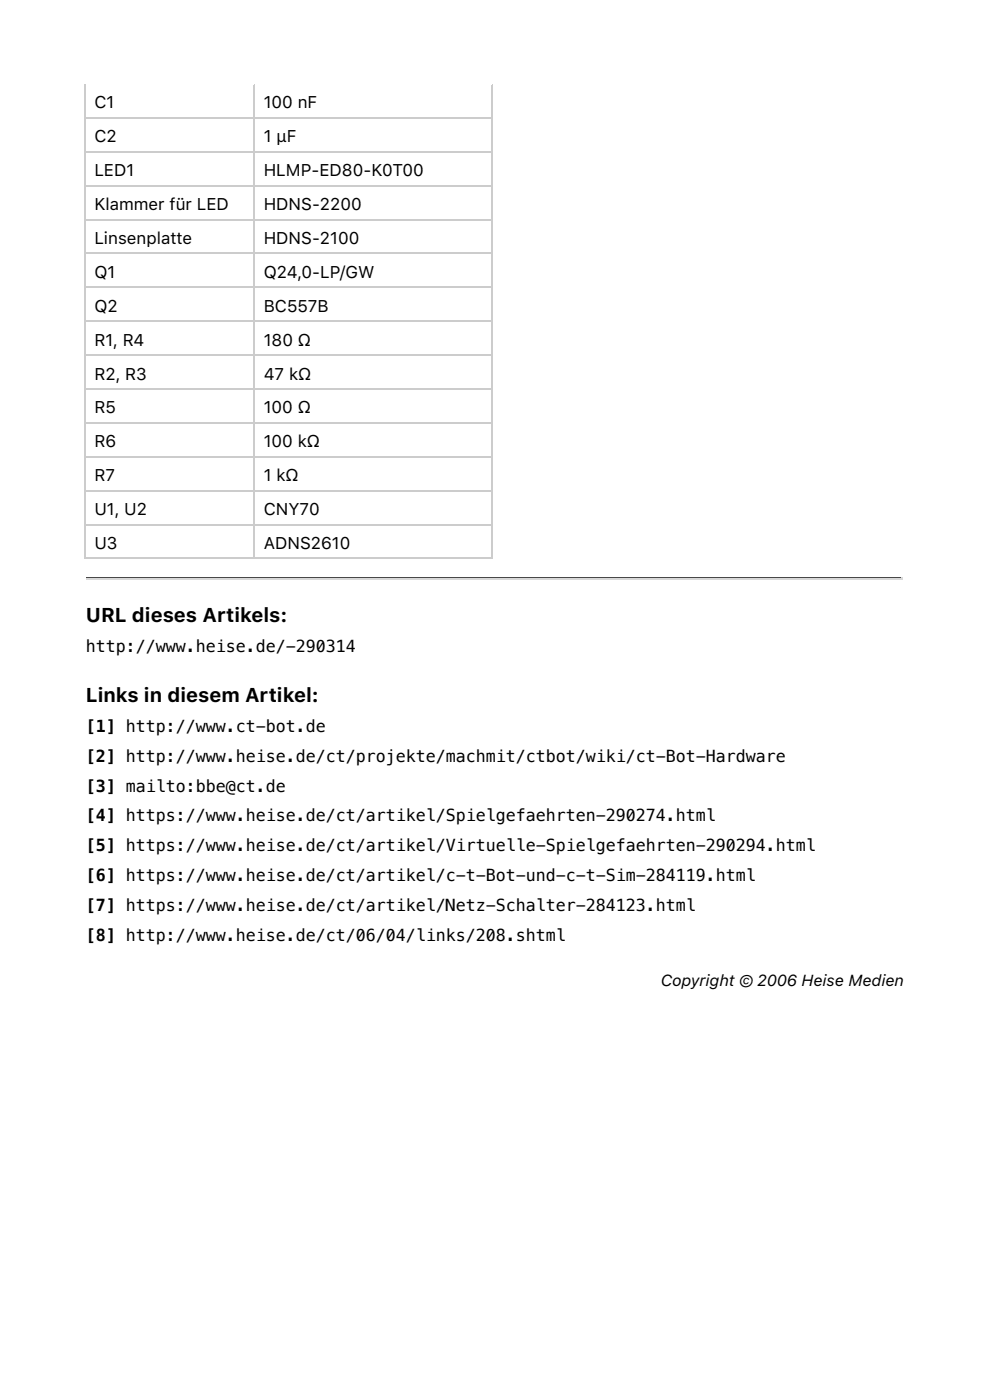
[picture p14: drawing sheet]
<svg xmlns="http://www.w3.org/2000/svg" width="210mm" height="297mm" viewBox="0 0 210 297" stroke-linecap="round" stroke-linejoin="round" font-family="sans-serif">
<defs><g id="words">
<g font-size="4.2">
<text x="18.2" y="131.9">URL dieses Artikels:</text>
<text x="18.2" y="148.9">Links in diesem Artikel:</text>
</g>
<g font-size="3.6">
<text x="20" y="23">C1</text>
<text x="55.9" y="23">100 nF</text>
<text x="20" y="30.2">C2</text>
<text x="55.9" y="30.2">1 µF</text>
<text x="20" y="37.4">LED1</text>
<text x="55.9" y="37.4">HLMP-ED80-K0T00</text>
<text x="20" y="44.6">Klammer für LED</text>
<text x="55.9" y="44.6">HDNS-2200</text>
<text x="20" y="51.8">Linsenplatte</text>
<text x="55.9" y="51.8">HDNS-2100</text>
<text x="20" y="58.9">Q1</text>
<text x="55.9" y="58.9">Q24,0-LP/GW</text>
<text x="20" y="66.1">Q2</text>
<text x="55.9" y="66.1">BC557B</text>
<text x="20" y="73.3">R1, R4</text>
<text x="55.9" y="73.3">180 Ω</text>
<text x="20" y="80.5">R2, R3</text>
<text x="55.9" y="80.5">47 kΩ</text>
<text x="20" y="87.7">R5</text>
<text x="55.9" y="87.7">100 Ω</text>
<text x="20" y="94.9">R6</text>
<text x="55.9" y="94.9">100 kΩ</text>
<text x="20" y="102.1">R7</text>
<text x="55.9" y="102.1">1 kΩ</text>
<text x="20" y="109.3">U1, U2</text>
<text x="55.9" y="109.3">CNY70</text>
<text x="20" y="116.5">U3</text>
<text x="55.9" y="116.5">ADNS2610</text>
</g>
<g font-size="3.5">
<text x="18.2" y="138.3">http://www.heise.de/-290314</text>
<text x="18.2" y="155.2">[1] http://www.ct-bot.de</text>
<text x="18.2" y="161.6">[2] http://www.heise.de/ct/projekte/machmit/ctbot/wiki/ct-Bot-Hardware</text>
<text x="18.2" y="167.9">[3] mailto:bbe@ct.de</text>
<text x="18.2" y="174.3">[4] https://www.heise.de/ct/artikel/Spielgefaehrten-290274.html</text>
<text x="18.2" y="180.6">[5] https://www.heise.de/ct/artikel/Virtuelle-Spielgefaehrten-290294.html</text>
<text x="18.2" y="187">[6] https://www.heise.de/ct/artikel/c-t-Bot-und-c-t-Sim-284119.html</text>
<text x="18.2" y="193.3">[7] https://www.heise.de/ct/artikel/Netz-Schalter-284123.html</text>
<text x="18.2" y="199.7">[8] http://www.heise.de/ct/06/04/links/208.shtml</text>
</g>
<text font-size="3.4" x="140.1" y="209.3">Copyright © 2006 Heise Medien</text>
</g></defs>
<path d="M18 18v100.3M54 18v100.3M104.4 18v100.3" fill="none" stroke="#ccc" stroke-width=".35"/>
<g fill="#fff">
<path d="M18.2 18h35.6z"/>
<path d="M54.2 18h50.1z"/>
</g>
<g fill="none" stroke="#ccc" stroke-width=".35">
<path d="M18.2 25h35.6M18.2 32.2h35.6M18.2 39.4h35.6M54.2 25h50.1M54.2 32.2h50.1M54.2 39.4h50.1M18.2 46.6h35.6M18.2 53.8h35.6M54.2 46.6h50.1M54.2 53.8h50.1M18.2 61h35.6M18.2 68.1h35.6"/>
<path d="M18.2 75.3h35.6M54.2 61h50.1M54.2 68.1h50.1M54.2 75.3h50.1M18.2 82.5h35.6M18.2 89.7h35.6M18.2 96.9h35.6M54.2 82.5h50.1M54.2 89.7h50.1M54.2 96.9h50.1M17.9 118.5h86.7M18.2 104.1h35.6"/>
<path d="M18.2 111.3h35.6M54.2 104.1h50.1M54.2 111.3h50.1"/>
</g>
<path d="M18.3 122.6h173.3" fill="none" stroke="#474747" stroke-width=".35"/>
<path d="M18.3 122.7h.4v.4h-.4z" fill="#474747"/>
<path d="M191.2 122.4h.4v.3h-.4z" fill="#d8d8d8"/>
<path d="M18.3 122.9h173.3" fill="none" stroke="#d8d8d8" stroke-width=".35"/>
<use href="#words"/>
</svg>
